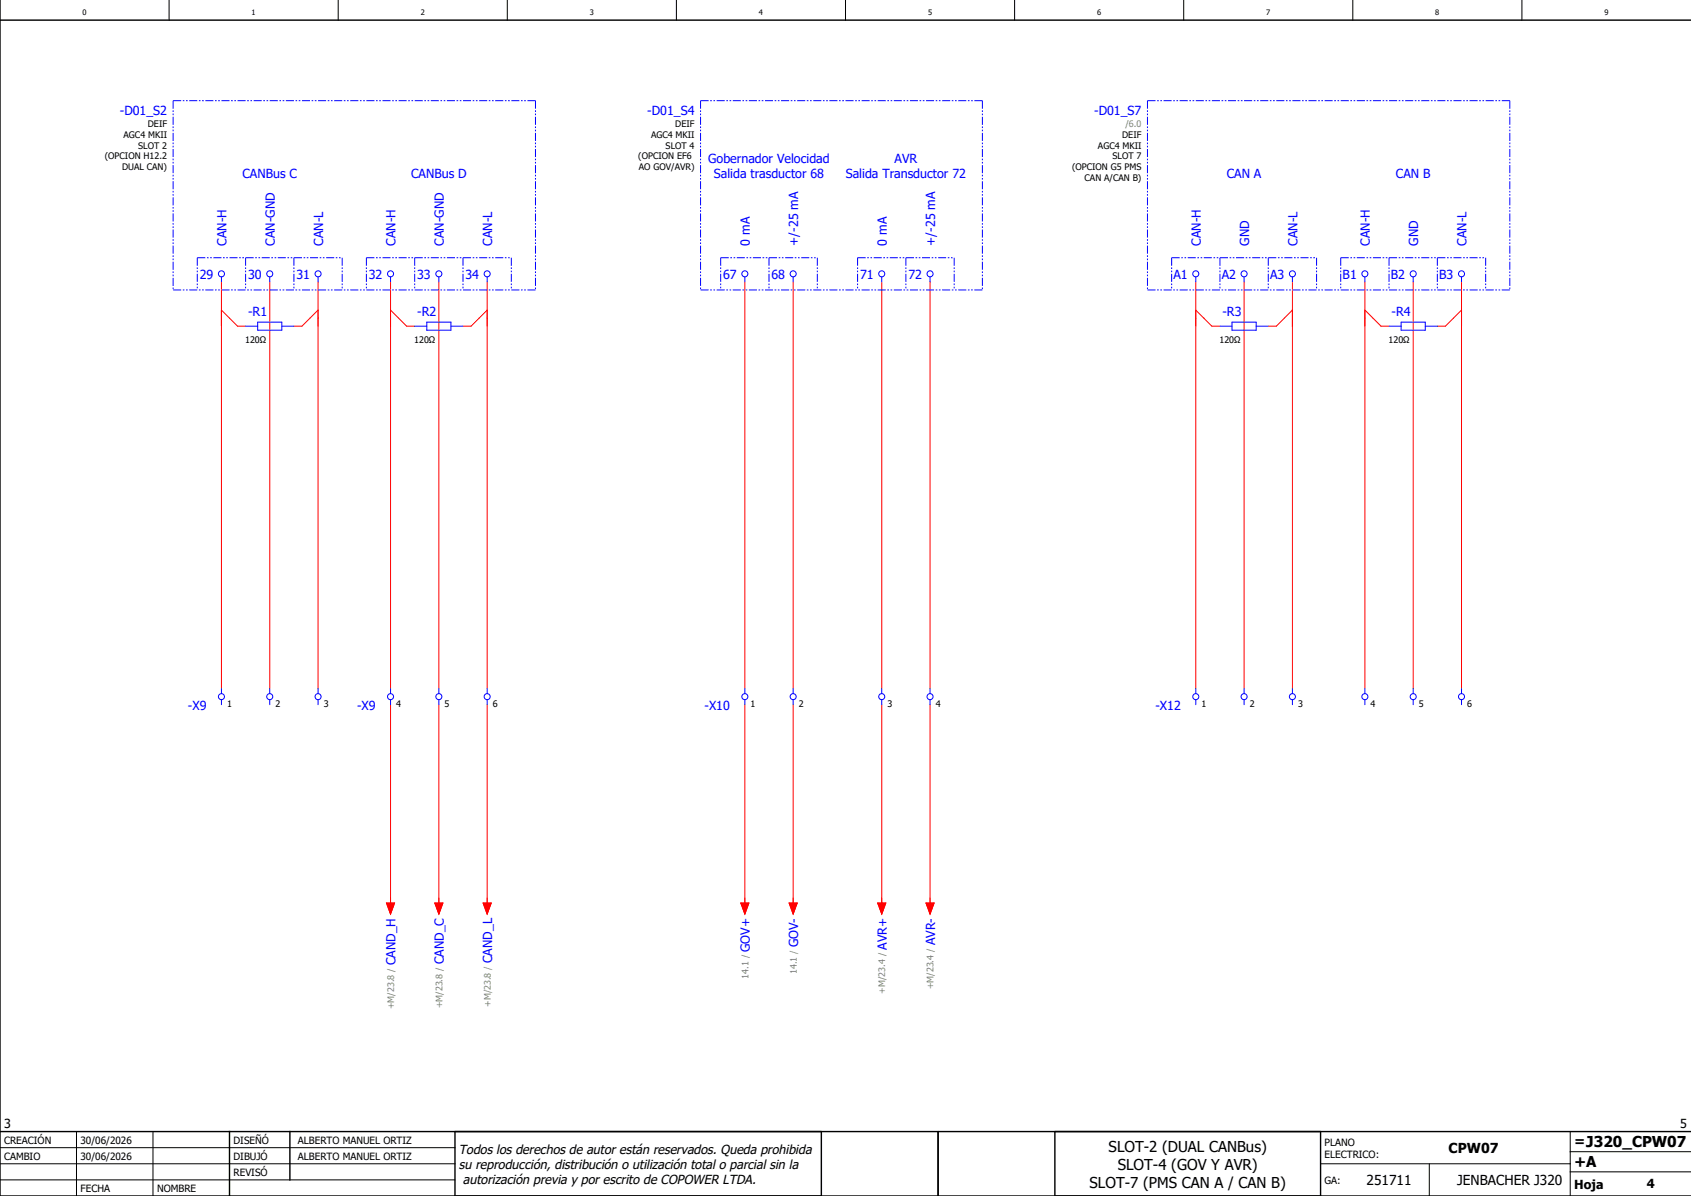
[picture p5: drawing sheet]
<svg xmlns="http://www.w3.org/2000/svg" width="420mm" height="297mm" viewBox="0 0 420 297" stroke-linecap="round" stroke-linejoin="round" font-family="sans-serif">
<defs><g id="words">
<g font-size="3.7">
<text x="275.4" y="286">SLOT-2 (DUAL CANBus)</text>
<text x="277.6" y="290.5">SLOT-4 (GOV Y AVR)</text>
<text x="391" y="289.8">+A</text>
<text x="270.6" y="295">SLOT-7 (PMS CAN A / CAN B)</text>
</g>
<g font-size="3.4">
<text x="359.8" y="286.4">CPW07</text>
<text x="391" y="284.6">=J320_CPW07</text>
<text x="339.4" y="294.4">251711</text>
<text x="361.9" y="294.4">JENBACHER J320</text>
</g>
<g font-size="3.2">
<text x="114" y="286.5">Todos los derechos de autor están reservados. Queda prohibida</text>
<text x="114" y="290.2">su reproducción, distribución o utilización total o parcial sin la</text>
<text x="115" y="294">autorización previa y por escrito de COPOWER LTDA.</text>
</g>
<g font-size="3.1" fill="#00f">
<text x="29.8" y="28.6">-D01_S2</text>
<text x="160.8" y="28.6">-D01_S4</text>
<text x="271.8" y="28.6">-D01_S7</text>
<text x="175.9" y="40.4">Gobernador Velocidad</text>
<text x="222.2" y="40.4">AVR</text>
<text x="60.2" y="44.2">CANBus C</text>
<text x="102.1" y="44.2">CANBus D</text>
<text x="177.3" y="44.1">Salida trasductor 68</text>
<text x="210.1" y="44.1">Salida Transductor 72</text>
<text x="304.7" y="44.2">CAN A</text>
<text x="346.7" y="44.2">CAN B</text>
<text x="56.2" y="61" transform="rotate(-90 56.2 61)">CAN-H</text>
<text x="68.2" y="61" transform="rotate(-90 68.2 61)">CAN-GND</text>
<text x="80.2" y="61" transform="rotate(-90 80.2 61)">CAN-L</text>
<text x="98.2" y="61" transform="rotate(-90 98.2 61)">CAN-H</text>
<text x="110.2" y="61" transform="rotate(-90 110.2 61)">CAN-GND</text>
<text x="122.2" y="61" transform="rotate(-90 122.2 61)">CAN-L</text>
<text x="186.2" y="61" transform="rotate(-90 186.2 61)">0 mA</text>
<text x="198.2" y="61" transform="rotate(-90 198.2 61)">+/-25 mA</text>
<text x="220.2" y="61" transform="rotate(-90 220.2 61)">0 mA</text>
<text x="232.2" y="61" transform="rotate(-90 232.2 61)">+/-25 mA</text>
<text x="298.2" y="61" transform="rotate(-90 298.2 61)">CAN-H</text>
<text x="310.2" y="61" transform="rotate(-90 310.2 61)">GND</text>
<text x="322.2" y="61" transform="rotate(-90 322.2 61)">CAN-L</text>
<text x="340.2" y="61" transform="rotate(-90 340.2 61)">CAN-H</text>
<text x="352.2" y="61" transform="rotate(-90 352.2 61)">GND</text>
<text x="364.2" y="61" transform="rotate(-90 364.2 61)">CAN-L</text>
<text x="49.6" y="69.2">29</text>
<text x="61.6" y="69.2">30</text>
<text x="73.6" y="69.2">31</text>
<text x="91.6" y="69.2">32</text>
<text x="103.6" y="69.2">33</text>
<text x="115.6" y="69.2">34</text>
<text x="179.6" y="69.2">67</text>
<text x="191.6" y="69.2">68</text>
<text x="213.6" y="69.2">71</text>
<text x="225.6" y="69.2">72</text>
<text x="291.4" y="69.2">A1</text>
<text x="303.4" y="69.2">A2</text>
<text x="315.4" y="69.2">A3</text>
<text x="333.5" y="69.2">B1</text>
<text x="345.5" y="69.2">B2</text>
<text x="357.5" y="69.2">B3</text>
<text x="61.6" y="78.4">-R1</text>
<text x="103.6" y="78.4">-R2</text>
<text x="303.6" y="78.4">-R3</text>
<text x="345.6" y="78.4">-R4</text>
<text x="46.7" y="176.3">-X9</text>
<text x="88.7" y="176.3">-X9</text>
<text x="175" y="176.3">-X10</text>
<text x="287" y="176.3">-X12</text>
<text x="98.2" y="239.7" transform="rotate(-90 98.2 239.7)">CAND_H</text>
<text x="110.2" y="239.5" transform="rotate(-90 110.2 239.5)">CAND_C</text>
<text x="122.2" y="239.1" transform="rotate(-90 122.2 239.1)">CAND_L</text>
<text x="186.2" y="236.4" transform="rotate(-90 186.2 236.4)">GOV+</text>
<text x="198.2" y="235.3" transform="rotate(-90 198.2 235.3)">GOV-</text>
<text x="220.2" y="235.9" transform="rotate(-90 220.2 235.9)">AVR+</text>
<text x="232.2" y="234.8" transform="rotate(-90 232.2 234.8)">AVR-</text>
</g>
<g font-size="3.1">
<text x="1" y="280">3</text>
<text x="417.3" y="280">5</text>
<text x="391" y="295.2">Hoja</text>
<text x="409" y="295">4</text>
</g>
<g font-size="2.5">
<text x="1" y="284">CREACIÓN</text>
<text x="20" y="284">30/06/2026</text>
<text x="58" y="284">DISEÑÓ</text>
<text x="74" y="284">ALBERTO MANUEL ORTIZ</text>
<text x="329" y="284.5">PLANO</text>
<text x="329" y="287.5">ELECTRICO:</text>
<text x="1" y="288">CAMBIO</text>
<text x="20" y="288">30/06/2026</text>
<text x="58" y="292">REVISÓ</text>
<text x="58" y="288">DIBUJÓ</text>
<text x="74" y="288">ALBERTO MANUEL ORTIZ</text>
<text x="329" y="294">GA:</text>
<text x="20" y="296">FECHA</text>
<text x="39" y="296">NOMBRE</text>
</g>
<g font-size="2.2">
<text x="30.7" y="34.2">AGC4 MKII</text>
<text x="36.7" y="31.5">DEIF</text>
<text x="161.7" y="34.2">AGC4 MKII</text>
<text x="167.7" y="31.5">DEIF</text>
<text x="278.7" y="34.2">DEIF</text>
<text x="26" y="39.6">(OPCION H12.2</text>
<text x="34.3" y="36.9">SLOT 2</text>
<text x="158.5" y="39.6">(OPCION EF6</text>
<text x="165.3" y="36.9">SLOT 4</text>
<text x="272.7" y="36.9">AGC4 MKII</text>
<text x="276.3" y="39.6">SLOT 7</text>
<text x="30.3" y="42.3">DUAL CAN)</text>
<text x="158.7" y="42.3">AO GOV/AVR)</text>
<text x="266.3" y="42.3">(OPCION G5 PMS</text>
<text x="269.4" y="45">CAN A/CAN B)</text>
<text x="60.9" y="85.2">120Ω</text>
<text x="102.9" y="85.2">120Ω</text>
<text x="302.9" y="85.2">120Ω</text>
<text x="344.9" y="85.2">120Ω</text>
<text x="56.4" y="175.6">1</text>
<text x="68.4" y="175.6">2</text>
<text x="80.4" y="175.6">3</text>
<text x="98.4" y="175.6">4</text>
<text x="110.4" y="175.6">5</text>
<text x="122.4" y="175.6">6</text>
<text x="186.4" y="175.6">1</text>
<text x="198.4" y="175.6">2</text>
<text x="220.4" y="175.6">3</text>
<text x="232.4" y="175.6">4</text>
<text x="298.4" y="175.6">1</text>
<text x="310.4" y="175.6">2</text>
<text x="322.4" y="175.6">3</text>
<text x="340.4" y="175.6">4</text>
<text x="352.4" y="175.6">5</text>
<text x="364.4" y="175.6">6</text>
</g>
<g font-size="2.2" fill="#7ca552">
<text x="279.5" y="31.5">/6.0</text>
<text x="185.9" y="243.1" transform="rotate(-90 185.9 243.1)">14.1 /</text>
<text x="197.9" y="241.9" transform="rotate(-90 197.9 241.9)">14.1 /</text>
<text x="231.9" y="245.7" transform="rotate(-90 231.9 245.7)">+M/23.4 /</text>
<text x="97.9" y="250.6" transform="rotate(-90 97.9 250.6)">+M/23.8 /</text>
<text x="109.9" y="250.4" transform="rotate(-90 109.9 250.4)">+M/23.8 /</text>
<text x="121.9" y="250.1" transform="rotate(-90 121.9 250.1)">+M/23.8 /</text>
<text x="219.9" y="246.8" transform="rotate(-90 219.9 246.8)">+M/23.4 /</text>
</g>
<g font-size="1.9">
<text x="20.5" y="3.6">0</text>
<text x="62.5" y="3.6">1</text>
<text x="104.5" y="3.6">2</text>
<text x="146.5" y="3.6">3</text>
<text x="188.5" y="3.6">4</text>
<text x="230.5" y="3.6">5</text>
<text x="272.5" y="3.6">6</text>
<text x="314.5" y="3.6">7</text>
<text x="356.5" y="3.6">8</text>
<text x="398.5" y="3.6">9</text>
</g>
</g></defs>
<g fill="none" stroke="#000" stroke-width=".25">
<path d="M42 0v5M84 0v5M126 0v5M168 0v5M210 0v5M252 0v5M294 0v5M336 0v5M378 0v5M0 285h113M0 293h113M0 289h113"/>
<path d="M19 281v16M38 281v16M328 289h62M355 289v8M390 291h30M390 281v16M390 286h30"/>
</g>
<path d="M0 5h420M0 0v297h420M0 281h420M57 281v16M72 281v12M113 281v16M204 281v16M233 281v16M262 281v16M328 281v16" fill="none" stroke="#000" stroke-width=".35"/>
<g fill="none" stroke="#f00" stroke-width=".25">
<path d="M55 70v101M55 77l4 4h2M67 70v101M79 70v101M79 77l-4 4h-2M97 70v101M97 77l4 4h2M109 70v101M121 70v101M121 77l-4 4h-2M185 70v101M197 70v101"/>
<path d="M219 70v101M231 70v101M297 70v101M297 77l4 4h2M309 70v101M321 70v101M321 77l-4 4h-2M339 70v101M339 77l4 4h2M351 70v101M363 70v101M363 77l-4 4h-2"/>
<path d="M97 175v50M109 175v50M121 175v50M185 175v50M197 175v50M219 175v50M231 175v50M96 224.3h2l-1 2.7zM108 224.3h2l-1 2.7zM120 224.3h2l-1 2.7zM184 224.3h2l-1 2.7zM196 224.3h2l-1 2.7z"/>
<path d="M218 224.3h2l-1 2.7zM230 224.3h2l-1 2.7z"/>
</g>
<g fill="none" stroke="#00f" stroke-width=".25" stroke-dasharray="2 .4 .4 .4 .4 .4" stroke-linecap="butt">
<path d="M43 25h90M43 25v47M133 25v47M174 25h70M174 25v47M244 25v47M285 25h90M285 25v47M375 25v47M43 72h90M49 64v8M49 64h36"/>
<path d="M61 64v8M73 64v8M85 64v8M91 64v8M91 64h36M103 64v8M115 64v8M127 64v8M174 72h70M179 64v8M179 64h24M191 64v8"/>
<path d="M203 64v8M213 64v8M213 64h24M225 64v8M237 64v8M285 72h90M291 64v8M291 64h36M303 64v8M315 64v8M327 64v8M333 64v8"/>
<path d="M333 64h36M345 64v8M357 64v8M369 64v8"/>
</g>
<g fill="none" stroke="#00f" stroke-width=".25">
<path d="M55 68.8v1.2M67 68.8v1.2M79 68.8v1.2M97 68.8v1.2M109 68.8v1.2M121 68.8v1.2M185 68.8v1.2M197 68.8v1.2M219 68.8v1.2M231 68.8v1.2M297 68.8v1.2M309 68.8v1.2"/>
<path d="M321 68.8v1.2M339 68.8v1.2M351 68.8v1.2M363 68.8v1.2M61 81h3M64 80h6v2h-6zM70 81h3M103 81h3M106 80h6v2h-6zM112 81h3M303 81h3M306 80h6v2h-6z"/>
<path d="M312 81h3M345 81h3M348 80h6v2h-6zM354 81h3M55 171v1.3M55 173.8v1.2M67 171v1.3M67 173.8v1.2M79 171v1.3M79 173.8v1.2M97 171v1.3M97 173.8v1.2"/>
<path d="M109 171v1.3M109 173.8v1.2M121 171v1.3M121 173.8v1.2M185 171v1.3M185 173.8v1.2M197 171v1.3M197 173.8v1.2M219 171v1.3M219 173.8v1.2M231 171v1.3M231 173.8v1.2"/>
<path d="M297 171v1.3M297 173.8v1.2M309 171v1.3M309 173.8v1.2M321 171v1.3M321 173.8v1.2M339 171v1.3M339 173.8v1.2M351 171v1.3M351 173.8v1.2M363 171v1.3M363 173.8v1.2"/>
<circle cx="55" cy="68" r=".75"/>
<circle cx="67" cy="68" r=".75"/>
<circle cx="79" cy="68" r=".75"/>
<circle cx="97" cy="68" r=".75"/>
<circle cx="109" cy="68" r=".75"/>
<circle cx="121" cy="68" r=".75"/>
<circle cx="185" cy="68" r=".75"/>
<circle cx="197" cy="68" r=".75"/>
<circle cx="219" cy="68" r=".75"/>
<circle cx="231" cy="68" r=".75"/>
<circle cx="297" cy="68" r=".75"/>
<circle cx="309" cy="68" r=".75"/>
<circle cx="321" cy="68" r=".75"/>
<circle cx="339" cy="68" r=".75"/>
<circle cx="351" cy="68" r=".75"/>
<circle cx="363" cy="68" r=".75"/>
<circle cx="55" cy="173" r=".75"/>
<circle cx="67" cy="173" r=".75"/>
<circle cx="79" cy="173" r=".75"/>
<circle cx="97" cy="173" r=".75"/>
<circle cx="109" cy="173" r=".75"/>
<circle cx="121" cy="173" r=".75"/>
<circle cx="185" cy="173" r=".75"/>
<circle cx="197" cy="173" r=".75"/>
<circle cx="219" cy="173" r=".75"/>
<circle cx="231" cy="173" r=".75"/>
<circle cx="297" cy="173" r=".75"/>
<circle cx="309" cy="173" r=".75"/>
<circle cx="321" cy="173" r=".75"/>
<circle cx="339" cy="173" r=".75"/>
<circle cx="351" cy="173" r=".75"/>
<circle cx="363" cy="173" r=".75"/>
</g>
<g fill="#f00" stroke="#f00" stroke-width=".25">
<path d="M96 224.3h2l-1 2.7z"/>
<path d="M108 224.3h2l-1 2.7z"/>
<path d="M120 224.3h2l-1 2.7z"/>
<path d="M184 224.3h2l-1 2.7z"/>
<path d="M196 224.3h2l-1 2.7z"/>
<path d="M218 224.3h2l-1 2.7z"/>
<path d="M230 224.3h2l-1 2.7z"/>
</g>
<use href="#words"/>
</svg>
